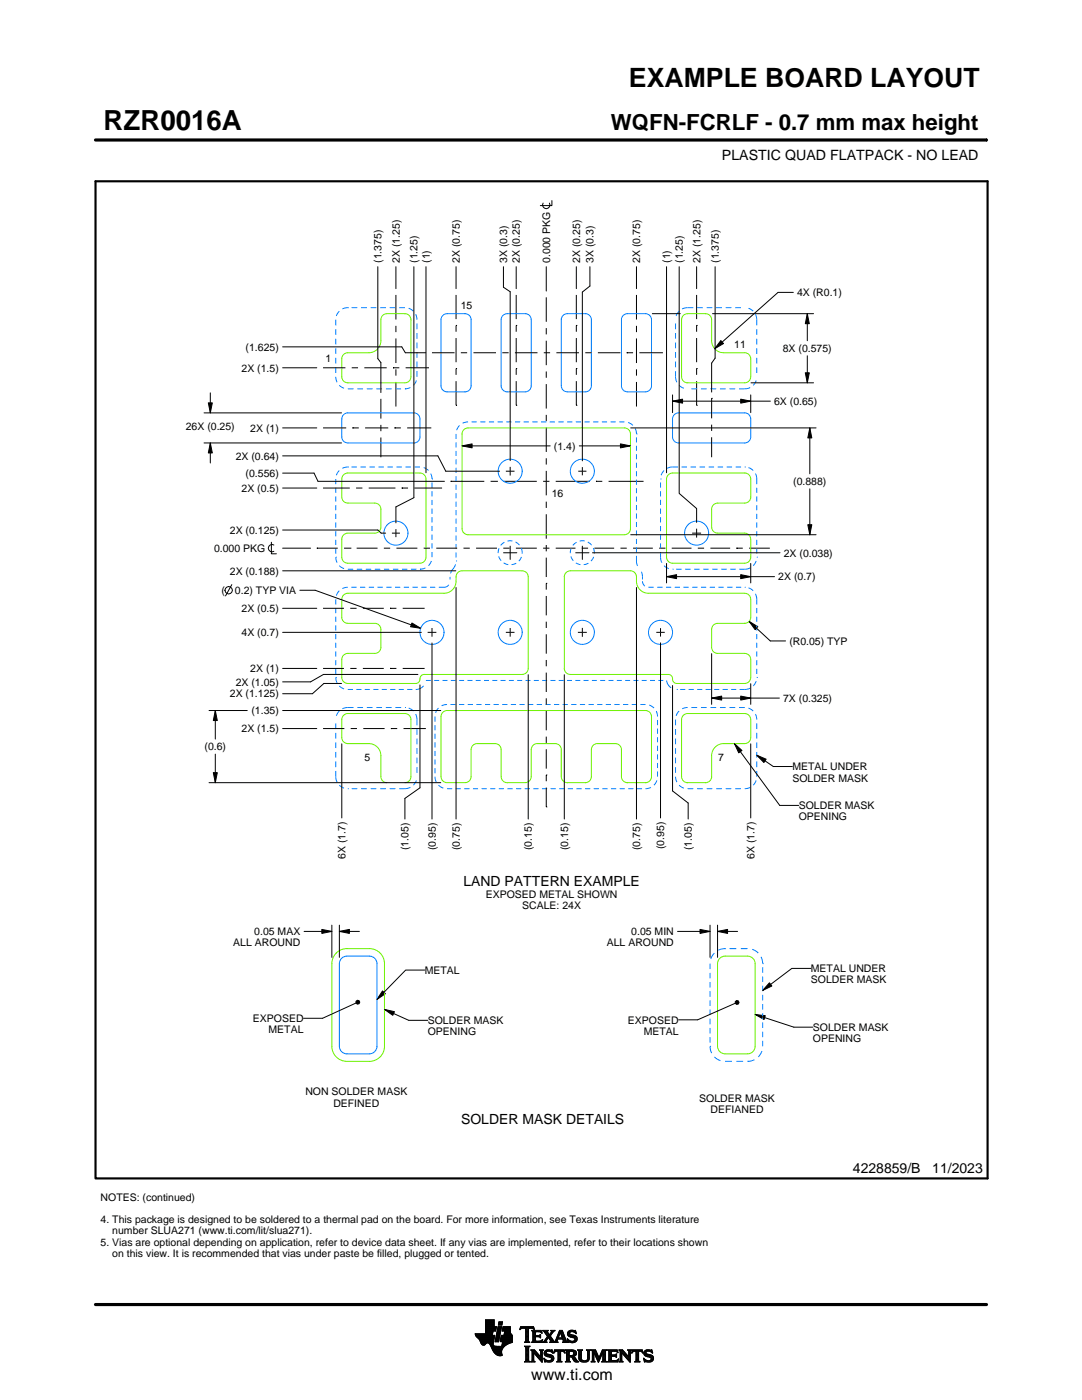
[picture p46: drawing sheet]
<svg xmlns="http://www.w3.org/2000/svg" width="216mm" height="279mm" viewBox="0 0 216 279" stroke-linecap="round" stroke-linejoin="round" font-family="sans-serif">
<defs><g id="words">
<text font-size="5.5" x="20.6" y="26">RZR0016A</text>
<text font-size="5.3" x="125.5" y="17.4">EXAMPLE BOARD LAYOUT</text>
<text font-size="4.4" x="121.9" y="26">WQFN-FCRLF - 0.7 mm max height</text>
<text font-size="3.2" x="106" y="275.3">www.ti.com</text>
<g font-size="2.8">
<text x="144.1" y="32">PLASTIC QUAD FLATPACK - NO LEAD</text>
<text x="92.5" y="176.8">LAND PATTERN EXAMPLE</text>
<text x="92" y="224.3">SOLDER MASK DETAILS</text>
<text x="170.2" y="234.2">4228859/B</text>
<text x="186" y="234.2">11/2023</text>
</g>
<g font-size="2.1">
<text x="76.1" y="52.5" transform="rotate(-90 76.1 52.5)">(1.375)</text>
<text x="79.8" y="52.5" transform="rotate(-90 79.8 52.5)">2X (1.25)</text>
<text x="83.3" y="52.5" transform="rotate(-90 83.3 52.5)">(1.25)</text>
<text x="85.7" y="52.5" transform="rotate(-90 85.7 52.5)">( )</text>
<text x="85.7" y="51.8" transform="rotate(-90 85.7 51.8)">1</text>
<text x="91.7" y="52.5" transform="rotate(-90 91.7 52.5)">2X (0.75)</text>
<text x="101.2" y="52.5" transform="rotate(-90 101.2 52.5)">3X (0.3)</text>
<text x="103.7" y="52.5" transform="rotate(-90 103.7 52.5)">2X (0.25)</text>
<text x="109.8" y="52.5" transform="rotate(-90 109.8 52.5)">0.000 PKG</text>
<text x="115.7" y="52.5" transform="rotate(-90 115.7 52.5)">2X (0.25)</text>
<text x="118.5" y="52.5" transform="rotate(-90 118.5 52.5)">3X (0.3)</text>
<text x="127.7" y="52.5" transform="rotate(-90 127.7 52.5)">2X (0.75)</text>
<text x="133.7" y="52.5" transform="rotate(-90 133.7 52.5)">( )</text>
<text x="133.7" y="51.8" transform="rotate(-90 133.7 51.8)">1</text>
<text x="136.3" y="52.5" transform="rotate(-90 136.3 52.5)">(1.25)</text>
<text x="139.7" y="52.5" transform="rotate(-90 139.7 52.5)">2X (1.25)</text>
<text x="143.4" y="52.5" transform="rotate(-90 143.4 52.5)">(1.375)</text>
<text x="159.1" y="59.1">4X (R0.1)</text>
<text x="91.9" y="61.8">15</text>
<text x="49" y="70">(1.625)</text>
<text x="146.5" y="69.5">11</text>
<text x="156.2" y="70.3">8X (0.575)</text>
<text x="48.2" y="74.1">2X (1.5)</text>
<text x="64.9" y="72.2">1</text>
<text x="154.5" y="80.8">6X (0.65)</text>
<text x="37.1" y="85.8">26X (0.25)</text>
<text x="49.9" y="86.1">2X ( )</text>
<text x="53.8" y="86.1">1</text>
<text x="110.5" y="89.7">(1.4)</text>
<text x="47" y="91.7">2X (0.64)</text>
<text x="49" y="95.2">(0.556)</text>
<text x="48.2" y="98.2">2X (0.5)</text>
<text x="110.1" y="99.1">16</text>
<text x="158.3" y="96.8">(0.888)</text>
<text x="45.9" y="106.5">2X (0.125)</text>
<text x="42.7" y="110.1">0.000 PKG</text>
<text x="156.4" y="111.1">2X (0.038)</text>
<text x="44.2" y="118.5">(</text>
<text x="45.9" y="114.7">2X (0.188)</text>
<text x="46.9" y="118.5">0.2) TYP VIA</text>
<text x="155.3" y="115.8">2X (0.7)</text>
<text x="48.2" y="122.2">2X (0.5)</text>
<text x="48.2" y="127">4X (0.7)</text>
<text x="157.5" y="128.7">(R0.05) TYP</text>
<text x="47" y="136.8">2X (1.05)</text>
<text x="49.9" y="134.2">2X ( )</text>
<text x="53.8" y="134.2">1</text>
<text x="45.9" y="139.2">2X (1.125)</text>
<text x="50.2" y="142.5">(1.35)</text>
<text x="156.3" y="140.1">7X (0.325)</text>
<text x="40.8" y="149.8">(0.6)</text>
<text x="48.2" y="146.2">2X (1.5)</text>
<text x="72.7" y="151.8">5</text>
<text x="143.3" y="151.9">7</text>
<text x="158.1" y="153.7">METAL UNDER</text>
<text x="158.1" y="156">SOLDER MASK</text>
<text x="159.4" y="161.5">SOLDER MASK</text>
<text x="159.4" y="163.7">OPENING</text>
<text x="68.9" y="171.4" transform="rotate(-90 68.9 171.4)">6X (1.7)</text>
<text x="81.5" y="169.7" transform="rotate(-90 81.5 169.7)">(1.05)</text>
<text x="86.9" y="169.7" transform="rotate(-90 86.9 169.7)">(0.95)</text>
<text x="91.7" y="169.7" transform="rotate(-90 91.7 169.7)">(0.75)</text>
<text x="106.2" y="169.7" transform="rotate(-90 106.2 169.7)">(0.15)</text>
<text x="113.4" y="169.7" transform="rotate(-90 113.4 169.7)">(0.15)</text>
<text x="127.8" y="169.7" transform="rotate(-90 127.8 169.7)">(0.75)</text>
<text x="132.5" y="169.5" transform="rotate(-90 132.5 169.5)">(0.95)</text>
<text x="138.1" y="169.7" transform="rotate(-90 138.1 169.7)">(1.05)</text>
<text x="150.6" y="171.4" transform="rotate(-90 150.6 171.4)">6X (1.7)</text>
<text x="96.9" y="179.2">EXPOSED METAL SHOWN</text>
<text x="104.2" y="181.5">SCALE: 24X</text>
<text x="46.6" y="188.9">ALL AROUND</text>
<text x="50.7" y="186.6">0.05 MAX</text>
<text x="121.1" y="188.9">ALL AROUND</text>
<text x="126" y="186.6">0.05 MIN</text>
<text x="84.7" y="194.3">METAL</text>
<text x="161.8" y="194">METAL UNDER</text>
<text x="161.8" y="196.3">SOLDER MASK</text>
<text x="50.5" y="204">EXPOSED</text>
<text x="53.6" y="206.2">METAL</text>
<text x="85.4" y="204.4">SOLDER MASK</text>
<text x="85.4" y="206.6">OPENING</text>
<text x="125.3" y="204.3">EXPOSED</text>
<text x="128.4" y="206.5">METAL</text>
<text x="162.2" y="205.7">SOLDER MASK</text>
<text x="162.2" y="208">OPENING</text>
<text x="60.9" y="218.6">NON SOLDER MASK</text>
<text x="66.5" y="220.9">DEFINED</text>
<text x="139.5" y="219.9">SOLDER MASK</text>
<text x="141.8" y="222.1">DEFIANED</text>
<text x="20.1" y="239.6">NOTES: (continued)</text>
<text x="20.1" y="244.1">4. This package is designed to be soldered to a thermal pad on the board. For more information, see Texas Instruments literature</text>
<text x="20.1" y="248.6">5. Vias are optional depending on application, refer to device data sheet. If any vias are implemented, refer to their locations shown</text>
<text x="22.4" y="246.4">number SLUA271 (www.ti.com/lit/slua271).</text>
<text x="22.4" y="250.9">on this view. It is recommended that vias under paste be filled, plugged or tented.</text>
</g>
</g></defs>
<g fill="none" stroke="#000" stroke-width=".2">
<path d="M19.1 27.9h177.7M196.8 27.7v.5M75.4 53.2v18.4l.6 .8v5.9M79 53.2v4.4M79 58.9v4.9M82.6 53.2v46.1l-3.6 1.9v3.2M85 53.2v41.1M91 53.2v4.4M91 58.9v4.8M100.5 53.2v4.1l1.3 .9v33.7M103 53.2v4.4M103 58.9v4.8"/>
<path d="M108.4 40.5a.74 .74 0 0 0 .6 1.2 .74 .74 0 0 0 .6-1.2M109 53.2v4.9M109 59.3v4.9M110.1 40v1h-2.3M115 53.2v4.4M115 58.9v4.8M117.7 53.2v3.9l-1.5 1.2v33.7M127 53.2v4.4M127 58.9v4.9M133 53.2v41.1M135.5 53.2v45.3l3.5 3v2.8M139 53.2v4.4"/>
<path d="M139 58.9v4.8M142.7 53.2v18.3l-.7 1v5.7M158.3 58.4h-3l-12.7 11.2M42 78.4v4M56.4 69.2h23.8l.7 1.2h4M56.4 73.4h6.8M64.5 73.4h4.4M70.2 73.4h1.2M72.7 73.4h4.5M76 79.6v3.9M78.4 73.4h.1M78.4 73.4h1.3"/>
<path d="M79 65v1.3M79 67.5v5M79 73.7v1.3M79 76.2v4.9M80.9 73.4h4.5M85.4 73.4h.1M86.2 70.4h4.5M91 64.9h.1M91 73.5h.1M91 64.9v1.3M91 67.5v4.8M91 73.5v1.3"/>
<path d="M91 76.1v4.8M92 70.4h1.2M94.5 70.4h4.5M100.2 70.4h1.3M102.7 70.4h4.5M103 64.9h.1M103 73.5h.1M103 64.9v1.3M103 67.5v4.8M103 73.5v1.3M103 76.1v4.8M108.5 70.4h1.3"/>
<path d="M109 65.5v1.2M109 68v4.9M109 74.1v1.3M109 76.7v4.8M111 70.4h4.5M115 64.9h.1M115 73.5h.1M115 64.9v1.3M115 67.5v4.8M115 73.5v1.3M115 76.1v4.8M116.8 70.4h1.2"/>
<path d="M119.3 70.4h4.5M125.1 70.4h.1M125.1 70.4h1.2M127 65v1.3M127 67.5v5M127 73.7v1.3M127 76.2v4.9M127.6 70.4h4.5M130.2 62.6h5.5M132.1 70.4h.1M134.2 78.8v3.5M139 64.9h.1"/>
<path d="M139 73.5h.1M139 64.9v1.3M139 67.5v4.8M139 73.5v1.3M139 76.1v4.8M142 79.5h.1M142 79.5v4M142.2 62.6h20.1M143.8 68l.6 .6-1.8 1zM147.8 79.7l2 .4-2 .4zM149.8 78.8v3.5M149.9 76.4h12.4"/>
<path d="M160.7 74.4h.8l-.4 2zM161.1 62.6l.4 2h-.8zM161.1 62.6v5.4M161.1 71v5.4M40.7 88.4h27.5M40.7 82.4h27.5M41.6 80.4h.8l-.4 2zM42 88.4l.4 2h-.8zM42 88.4v4M56.4 94.4h6.3l.8 1.7h25.2M56.4 91h31l1.5 3h10.8M56.4 97.4h6.8"/>
<path d="M56.4 85.4h6.8M64.5 97.4h5.3M64.5 85.4h4.6M70.3 85.4h.1M70.3 85.4h1.3M71.1 97.4h1.2M72.9 85.4h4.6M73.6 97.4h5.3M76 84.8v1.3M76 87.3v4M78.7 85.4h.1M78.7 85.4h1.3"/>
<path d="M80.2 97.4h.1M80.2 97.4h1.2M81.2 85.4h4.7M82.7 97.4h5.3M85.9 85.4h.1M88 97.4h.1M89.9 96.1h.1M89.9 96.1h6.7M91 80.9h.1M92.2 89l2-.4v.8zM92.2 89h17.6M97.9 96.1h1.3"/>
<path d="M99.2 96.1h.1M100.4 96.1h6.7M100.9 94h1.8M101.8 93.2v1.7M103 80.9h.1M108.4 96.1h1.2M109 82.8v1.3M109 85.3v4.9M109 91.5v1.2M109 94v4.9M110.9 96.1h6.8M115 80.9h.1"/>
<path d="M115.4 94h1.6M115.6 89h10.2M116.2 93.2v1.7M118.9 96.1h.1M118.9 96.1h1.3M121.4 96.1h6.8M123.8 88.6l2 .4-2 .4zM125.8 85.4h37M128.2 96.1h.1M134.2 80.1l2-.4v.8zM134.2 80.1h19.5M139 80.9h.1"/>
<path d="M142 84.7v1.3M142 87.3v4M161.6 85.4l.4 2h-.8zM161.6 85.4v9.2M161.6 97.6v9.1M46.3 116.7l-1.3 2.2M54.2 108.2v2.3h1M54.7 108.8a.74 .74 0 0 0-1.2 .6 .74 .74 0 0 0 1.2 .6M56.4 105.8h19l.7 .6h.9M56.4 113.9h34.5M56.4 109.4h5.6M59.8 117.8h3.1l21 7.6"/>
<path d="M63.2 109.4h.1M63.2 109.4h4.2M68.6 109.4h1.3M69.9 109.4h.1M71.2 109.4h4.1M76.6 109.4h1.3M78.2 106.4h1.6M79 105.6v1.6M79.1 109.4h4.2M84.5 109.4h1.3M87.1 109.4h4.1M91 117.3v46.2"/>
<path d="M92.5 109.4h1.2M95 109.4h4.2M100.4 109.4h1.3M100.5 110.3h2.6M101.8 109v2.6M102.9 109.4h4.2M108.4 109.4h1.2M109 116.4h.1M109 100.1v1.3M109 102.6v4.9M109 108.8v1.2M109 111.3v3.9"/>
<path d="M109 116.4v1.3M109 118.9v3.9M110.9 109.4h3.9M114.9 110.3h2.6M116.1 109.4h1.2M116.2 109v2.6M118.2 110.3h37.4M118.6 109.4h3.9M123.8 109.4h1.3M125.8 106.7h37M126.3 109.4h4M127 117.3v46.2"/>
<path d="M131.5 109.4h1.3M133 115.1l2-.4v.8zM133 115.1h21.5M133 112.4v3.9M134 109.4h4M138.1 106.4h1.8M139 105.5v1.8M139.2 109.4h1.3M141.8 109.4h3.9M147 109.4h.1M147 109.4h1.2M147.8 114.7l2 .4-2 .4z"/>
<path d="M149.5 109.4h3.9M149.8 112.4v3.9M153.4 109.4h.1M161.2 104.7h.8l-.4 2zM56.4 126.2h27.7M56.4 133.4h6.8M56.4 121.4h6.8M64.5 133.4h4.1M64.5 121.4h4.1M68.2 136.4h-3.6l-2.3 2.1h-5.9M69.9 133.4h1.2M69.9 121.4h1.2"/>
<path d="M72.4 133.4h4.2M72.4 121.4h4.2M77.8 133.4h.1M77.8 121.4h.1M77.8 133.4h1.3M77.8 121.4h1.3M80.4 133.4h4.1M80.4 121.4h4.1M82.2 124.3l1.7 1.1-2-.3zM83.4 134.6h-18.9l-2.5 1.5h-5.6M83.8 136.7v20.5l-3 2.1v4.2M84.5 133.4h.1"/>
<path d="M84.5 121.4h.1M85.3 126.2h1.8M86.2 125.3v1.8M86.2 128.3v35.2M100.9 126.2h1.8M101.8 125.3v1.8M105.4 134.6v28.9M109 124.1v1.2M109 126.6v3.9M109 131.7v1.3M109 134.2v3.9M109 139.4v1.2"/>
<path d="M112.6 134.6v28.9M115.3 126.2h1.8M116.2 125.3v1.8M131 126.2h1.6M131.8 125.4v1.6M131.8 128.3v34.9M134.2 136.8v21l3.1 2.5v3.2M142 139.3l2-.4v.8zM142 130.4v10.2M142 139.3h13.5M147.8 138.9l2 .4-2 .4zM149.5 124l1.7 1.1-.5 .6z"/>
<path d="M149.5 124l4.2 3.9h3.1M149.8 136.5v4.1M41.7 156.2h46.3M41.7 141.8h7.6M42.6 154.2h.8l-.4 2zM43 141.8l.4 2h-.8zM43 141.8v5.7M43 150.5v5.7M56.4 145.4h6.8M56.4 141.8h31.6M64.5 145.4h4.2M68.2 148.5v14.7"/>
<path d="M70 145.4h1.2M72.5 145.4h4.2M78 145.4h.1M78 145.4h1.3M80.5 145.4h4.3M84.8 145.4h.1M109 154.7h.1M109 141.9v3.8M109 147v1.3M109 149.5v3.9M109 154.7v1.2M109 157.2v3.8"/>
<path d="M146.5 148.4l1.6 1.4-.7 .4zM146.5 148.4l9.1 12.3h3.8M149.8 148.5v14.7M151 150.7l1.9 .8-.5 .7zM151 150.7l3.3 2.3h3.8M109 161h.1M60.7 185.9h5.5M64.2 185.5l2 .4-2 .4zM66.2 184.6v6.5M67.7 185.9l2-.4v.8zM67.7 184.6v6.5M67.7 185.9h4"/>
<path d="M71 199.8l.3-.2 .3 .1 .2 .3-.2 .3-.3 .1-.3-.2zM76.3 197.8l.6 .5-1.7 1.2zM84.7 193.6h-3.8l-5.7 5.9M135.2 185.9h6.5M139.7 185.5l2 .4-2 .4zM141.7 184.6v6.5M143.2 185.9l2-.4v.8zM143.2 185.9h4M143.2 184.6v6.5M146.7 199.9l.3-.2 .3 .1 .2 .3-.2 .3-.3 .1-.3-.3zM153.5 196.1l.5 .7-1.8 .9zM161.8 193.3h-3.8l-5.8 4.4"/>
<path d="M71 200.2l-6.6 3h-3.8M76.7 201.4l2 .5-.3 .7zM76.7 201.4l4.9 2.2h3.8M146.7 200.2l-7.5 3.3h-3.8M150.7 202.5l2 .2-.2 .8zM150.7 202.5l7.7 2.5h3.8M94.8 266.2h3.5M94.8 266.3h3.5M94.9 266.4h3.3M94.9 266.5h3.8l-.2 1.2M94.9 266.5h3.8M95 266.6h3.7"/>
<path d="M95 266.7h3.7M95.1 266.8h3.6M95.2 266.9h3.4M95.3 267h3.3M95.4 267.1h3.2M95.5 267.2h3.1M95.6 267.3h3M95.7 267.4h2.8M95.7 267.5h2.8M95.8 267.6h2.7M95.8 267.7h2.7M95.9 267.8h2.6"/>
<path d="M95.9 267.9h2.5M95.9 268h2.5M96 268h1.1M96 268.1h1M96.1 268.2h.8M96.1 268.3h.7M96.2 268.4h.6M96.3 268.4h.4M96.9 266.1h1.4M96.9 266h1.4M96.9 265.9h1.4M96.9 265.8h1.5"/>
<path d="M96.9 265.7h1.5M96.9 264.7l2.2 .1-.2 .9h-.5l-.2 .8M96.9 265.6h2M96.9 265.5h2M96.9 265.4h2M96.9 265.3h2.1M96.9 265.2h2.1M96.9 265.1h2.1M96.9 265h2.1M96.9 264.9h2.1M96.9 264.8h2.2M96.9 264.6h1.7"/>
<path d="M96.9 264.5h1.7M96.9 264.4h1.7M96.9 264.3h1.7M96.9 264.2h1.7M96.9 264.1h1.7M96.9 264h1.7M96.9 263.9h1.7M96.9 263.8h1.7M96.9 263.7h1.7M96.9 263.6h1.7M96.9 263.5h1.7M96.9 263.4h1.7"/>
<path d="M97.5 268h.9M97.6 268.1h.8M97.7 268.2h.7M97.7 268.3h.7M97.8 268.4h.6M97.9 268.5h.6M97.9 268.6h.7M98 268.7h1.1M98 268.8h2.6M98 268.8h2.5M98.1 268.9h2.3M98.1 269h2.3"/>
<path d="M98.1 269.1h2.2M98.2 269.2h2.1M98.2 269.2h2M98.2 269.3h2M98.3 269.4h1.9M98.3 269.5h1.8M98.4 269.6h1.7M98.4 268v.4l.3 .2 2 .1M98.5 269.7h1.6M98.5 267.7l-.1 .3M98.5 269.8h1.6M98.6 269.9h1.5"/>
<path d="M98.6 264.8v-1.4h-1.7v2.8h-2.1l.1 .3 .7 .8 .7 1.1 .3 .1 .6-.5 .4 .1 1 1.8 .8 .6h.8l-.1-1 .8-1M98.6 270h1.5M98.7 270h1.4M98.8 270.1h1.3M98.8 267.7h.7M98.8 267.6h.7M98.8 267.5h.7M98.9 270.2h1.2M98.9 267.4h.7M98.9 267.3h.7M98.9 267.2h.7M98.9 267.1h.7"/>
<path d="M98.9 267h.7M98.9 270.3h1.3M99 266.9h.6M99 266.9h.7M99 266.8h.7M99 266.7h.7M99 266.6h.7M99 266.5h.7M99.1 270.4h1.1M99.1 266.4h.7M99.1 266.3h.7M99.1 266.2h.7"/>
<path d="M99.1 266.1h.7M99.1 266h.7M99.2 265.9h.7M99.2 265.8h.7M99.2 270.4h1M99.2 265.7h.7M99.2 265.6h.7M99.2 265.5h.7M99.3 265.4h.6M99.3 265.4h.7M99.3 265.3h.7M99.3 265.2h.7"/>
<path d="M99.3 265.1h.7M99.3 265h.7M99.4 270.5h.8M99.4 264.9h.7M99.4 264.8h.7M99.4 264.8h.7l-.6 3h-.7zM99.4 264.5l.2-.7h.7l-.2 .7h-.7M99.5 264.4h.6M99.5 264.3h.7M99.5 264.2h.7M99.5 264.1h.7M99.5 264h.7"/>
<path d="M99.5 263.9h.7M99.6 263.8h.7M99.8 270.6h.1M99.8 267.7h2.4M99.8 267.6h2.4M99.8 267.5h2.4M99.9 267.4h2.3M99.9 267.3h2.3M99.9 267.2h2.3M99.9 267.1h2.3M99.9 267h2.3M99.9 266.9h2.3"/>
<path d="M100 266.9h2.2M100 266.8h2.2M100 266.7h2.2M100 266.6h2.2M100 266.5h2.2M100.1 268.6h.7M100.2 268.5h.7M100.2 268.4h.8M100.2 268.4h.9M100.2 268.3h1M100.2 268.2h1.2M100.2 265.6h1.6"/>
<path d="M100.2 268.1h1.4M100.2 265.5h1.6M100.2 268h1.6M100.3 265.4h1.5M100.3 268h1.7M100.3 267.9h1.9M100.3 265.3h1.5M100.3 267.8h1.9M100.3 265.2h1.5M100.3 265.1h1.5M100.3 265h1.5M100.4 264.9h1.4"/>
<path d="M100.4 264.8h1.4M100.6 266.5l.1-.8h-.5l.2-.9h1.4l.1 1.1 .3 .6v1.4l-1.3 .6M100.6 266.4h1.5M100.6 266.3h1.4M100.6 266.2h1.4M100.6 266.1h1.3M100.7 266h1.2M100.7 265.9h1.2M100.7 265.8h1.1M100.7 265.7h1.1M102.2 266.5h-2.2l-.2 1.1 .5 .2-.2 .9M103.7 265.3h.1"/>
<path d="M103.8 265.2h.2M103.8 265h2.8M103.8 264.9h2.7M103.9 264.8h2.6M104.7 267.8h1M104.7 271.8h1.1M104.7 268.7h1M104.8 267.7h.7M104.8 271.7h.8M104.9 265.2h.6M104.9 268.9h.6M104.9 267.6h.6"/>
<path d="M104.9 267.5l-.2 .3M104.9 267.5h.6M104.9 267.4h.6M104.9 267.3h.6M104.9 267.2h.6M104.9 267.1h.6M104.9 267h.6M104.9 266.8h.6M104.9 266.7h.6M104.9 266.6h.6M104.9 266.5h.6M104.9 266.4h.6"/>
<path d="M104.9 266.3h.6M104.9 266.2h.6M104.9 266.1h.6M104.9 265.9h.6M104.9 265.8h.6M104.9 265.7h.6M104.9 265.6h.6M104.9 265.5h.6M104.9 265.4h.6M104.9 265.3h.6M104.9 271.5h.6M104.9 269h.6"/>
<path d="M104.9 271.4h.6M104.9 271.4v-2.4l-.2-.4h1.1l-.3 .4v2.4M104.9 271.4l-.2 .4h1.1l-.3-.4M104.9 271.3h.6M104.9 271.2h.6M104.9 271.1h.6M104.9 271h.6M104.9 270.9h.6M104.9 270.8h.6M104.9 270.6h.6M104.9 270.5h.6M104.9 270.4h.6"/>
<path d="M104.9 270.3h.6M104.9 270.2h.6M104.9 270.1h.6M104.9 270h.6M104.9 269.9h.6M104.9 269.8h.6M104.9 269.6h.6M104.9 269.5h.6M104.9 269.4h.6M104.9 269.3h.6M104.9 269.2h.6M104.9 269.1h.6"/>
<path d="M105.5 267.5l.2 .3M105.5 267.5v-2.3l.7-.1 .4 .3-.1-.6h-2.6l-.1 .6 .4-.3 .7 .1v2.3M105.7 267.8h-1M105.9 271.8h.8M105.9 269.4h.8M106.1 269.5h.7M106.1 267.8h2M106.1 271.7h.5M106.2 269.6h.7M106.2 271.5h.3M106.2 265.6h1.8M106.2 269.8h.8"/>
<path d="M106.2 271.4h.3M106.2 271.4l-.3 .4h.8l-.2-.4M106.2 271.3h.3M106.2 271.2h.3M106.2 271.1h.3M106.2 271h.3M106.2 270.9h.3M106.2 270.8h.3M106.2 270.6h.3M106.2 270.5h.3M106.2 270.4h.3M106.2 270.3h.3"/>
<path d="M106.2 270.2h.3M106.2 270.1h.3M106.2 270h1M106.2 269.9h.9M106.2 269.8v1.6M106.2 269.8l-.3-.4h.8l1.2 1.4M106.3 267.7h1.8M106.3 265.7h1.8M106.3 267.6h.6M106.3 265.8h.6M106.3 267.5l-.2 .3M106.3 267.5h.5"/>
<path d="M106.3 267.4h.5M106.3 267.3h.5M106.3 267.2h.5M106.3 267.1h.5M106.3 267h.5M106.3 266.8h.5M106.3 266.7h1.6M106.3 266.6h1.6M106.3 266.5h.5M106.3 266.4h.5M106.3 266.3h.5M106.3 266.2h.5"/>
<path d="M106.3 266.1h.5M106.3 265.9h.5M106.4 265.2h.2M106.5 270h.1M106.5 270v1.4M106.5 265.3h.1M106.6 270.1h.7M106.7 270.2h.7M106.8 270.3h.7M106.8 265.9l.2-.1h.6l.6 .2-.2-.5h-1.9l.2 .3v1.7M106.8 265.9v.6h.8l.3-.2v.7M106.9 270.4h.7"/>
<path d="M107 270.5h.7M107.1 270.6h.7M107.2 270.8h1M107.3 270.9h.9M107.4 271h.8M107.5 271.1h.7M107.6 271.2h.6M107.6 266.5h.3M107.7 271.3h.5M107.7 269.4h.7M107.7 266.8h.2M107.7 267.6h.5"/>
<path d="M107.8 266.4h.1M107.8 271.4h.4M107.8 267h.1M107.8 265.8h.3M107.8 269.5h.5M107.9 271.5h.3M107.9 269.6h.3M107.9 267l-.3-.2h-.8l.1 .8h.9l.5-.2M107.9 269.8h.3M107.9 270.6h.3M107.9 270.5h.3M107.9 270.4h.3"/>
<path d="M107.9 270.3h.3M107.9 270.2h.3M107.9 270.1h.3M107.9 270h.3M107.9 269.9h.3M107.9 269.8v1M107.9 269.8l-.2-.4h.7l-.2 .4M108 271.7h.2M108 265.9h.1M108 267.5h.2M108.1 271.8h.1M108.1 266.1h.1"/>
<path d="M108.2 267.4h.1M108.2 269.8v2.1l-1.7-1.9M108.2 267.8h.9M108.3 267.4l-.2 .5-2-.1M108.3 265.6h1M108.5 267.7h.5M108.5 271.1l.8 .4h.5l.2-.1-.1-.4-1-.4-.3-.3 .1-.7 .7-.2 .6 .1 .2-.1 .1 .6-.9-.3-.3 .1-.1 .3 1.3 .4 .2 .6M108.5 271.1h.1M108.5 265.7h.7M108.5 271.2h.2M108.6 271.3h.2M108.6 270.1h.4"/>
<path d="M108.6 270h.4M108.6 270.2h.6M108.6 267.6h.4M108.6 271.4h.4M108.6 269.9h.4M108.6 270.3h1M108.6 265.8h.7M108.6 271.5h.8M108.6 269.8h.5M108.7 271.7h1.5M108.7 270.4h1.3M108.7 267.5h.3"/>
<path d="M108.7 271.8h.1M108.7 265.9h.6M108.7 269.6h1.5M108.8 267.4h.3M108.8 270.5h1.5M108.8 266.1h.6M108.8 269.5h1.4M108.8 267.3h.4M108.9 266.2h.6M108.9 267.2h.4M108.9 266.3h.6M108.9 270.6h1.5"/>
<path d="M109 267.1h.3M109 266.4h1M109.1 271.8h.9M109.1 269.4h.7M109.1 267h.9M109.1 266.5h.8M109.1 267.8h-.9M109.2 266.8h.8M109.2 266.6h.6M109.2 266.7h.7M109.2 266.7l-.6 .9-.4 .2M109.3 270.8h1.1"/>
<path d="M109.5 267.1h.6M109.6 267.2h.6M109.7 271.5h.7M109.7 267.3h.6M109.7 267.8l.2-.2-.5-.7-.4 .8 .1 .1M109.7 267.8h1.6M109.7 266.3h.4M109.7 267.4h.6M109.8 270.9h.7M109.8 266.2h.3M109.8 266.6l.9 1.2 1-2.3h.5l.8 2.1 .3 .2M109.8 267.5h.6"/>
<path d="M109.9 266.1h.3M109.9 269.8h.4M109.9 267.6h.6M109.9 267.7h.7M109.9 271.4h.5M109.9 265.9h.4M110 271h.5M110 265.6h.7M110 265.9l-.4 .5-.4-.6 .2-.3h-1.1l.9 1.2M110 265.9l.1-.2-.2-.2h.8l-.9 1.1M110 271.3h.5M110 265.8h.4"/>
<path d="M110 271.1h.5M110 271.2h.5M110.1 269.4h.1M110.1 265.7h.4M110.1 269.9h.2M110.2 270h.1M110.5 270h.1M110.5 269.9h.2M110.5 271.1l-.2 .5-.8 .3-.6-.2-.2 .1-.2-.7M110.5 269.8h.3M110.6 269.6h2.1M110.6 269.5h2"/>
<path d="M110.6 269.4h2M110.7 267.7h.5M110.8 267.6h.4M110.9 267.5h.3M110.9 267.4h.3M111 267.3h.3M111 267.2h1.8M111 267.1h1.8M111.1 267h.3M111.1 271.8h1M111.1 266.8h.4M111.2 266.7h.3"/>
<path d="M111.2 267.5l.1-.2h1l.1 .2M111.2 267.5v.3h.1M111.2 266.6h.3M111.3 266.5h.3M111.3 271.7h.6M111.3 266.4h.3M111.3 271.5h.6M111.3 267.8h-1.6M111.3 269.8h.6M111.4 266.3h.3M111.4 271.4h.5M111.4 271.4l-.1-1.7h-.4l-.4 .4 .2-.7h1.9l.1 .7-.3-.4h-.5v1.7"/>
<path d="M111.4 270.5h.5M111.4 270.4h.5M111.4 270.3h.5M111.4 270.2h.5M111.4 270.1h.5M111.4 270h.5M111.4 269.9h.5M111.4 271.4l-.3 .4h1l-.2-.4M111.4 271.3h.5M111.4 271.2h.5M111.4 271.1h.5M111.4 271h.5"/>
<path d="M111.4 270.9h.5M111.4 270.8h.5M111.4 270.6h.5M111.4 266.2h.3M111.4 266.1h.4M111.5 265.9h.9M111.5 265.8h.8M111.6 265.7h.7M111.6 265.6h.6M111.8 265.9l.4 1.1h-.8zM111.9 266.1h.5M111.9 266.2h.5"/>
<path d="M111.9 266.3h.6M112 266.4h.5M112 266.5h.6M112.1 266.6h.5M112.1 266.7h.6M112.1 266.8h.6M112.2 267h.5M112.2 267.8h1.1M112.3 267.3h.6M112.3 267.4h.6M112.4 267.5h.6M112.4 267.5v.3h-.2"/>
<path d="M112.4 269.8h.3M112.4 267.6h.6M112.4 267.7h.7M112.6 269.9h.1M112.6 270h.2M112.8 271.8h1M112.8 269.4h1.6M113 269.5h1.7M113 271.7h.7M113 269.6h1.9M113 271.5h.6M113 269.8h.6"/>
<path d="M113 271.4h.6M113 271.4l-.2 .4h1l-.2-.4M113 271.3h.6M113 271.2h.6M113 271.1h.6M113 271h.6M113 270.9h.6M113 270.8h1.5M113 270.6h1.6M113 270.5h1.8M113 270.4h.6M113 270.3h.6"/>
<path d="M113 270.2h.6M113 270.1h.6M113 270h.6M113 269.9h.6M113 269.8v1.6M113 269.8l-.2-.4h1.4l.6 .2 .2 .3v.4l-.2 .3-.4 .1M113.2 267.3h.2M113.2 267.4h.3M113.2 266.2h.5M113.2 266.3h.6M113.2 266.1h.5M113.3 267.5h.3"/>
<path d="M113.3 267.8h-1.1M113.3 266.4h.9M113.3 265.9h.4M113.3 267.6h.6M113.3 266.5h1.3M113.3 267.7h1.6M113.3 265.8h.5M113.3 267.8h.2M113.4 266.6h1.5M113.4 265.7h1.5M113.4 265.7l.5-.2 .7 .1 .2-.1 .1 .7-.7-.4h-.4l-.1 .3 .1 .2 .9 .2 .4 .3 .1 .5-.3 .5-.6 .2-.7-.2-.2 .1-.2-.7 .9 .5 .5-.1 .1-.3-.2-.3-1.1-.4-.2-.4zM113.5 266.7h1.5"/>
<path d="M113.5 265.6h1.4M113.6 271.4v-.6h.4l.7 1h.8M113.6 269.9l.1-.2 .7 .2v.4l-.4 .2M113.6 269.9v.6M113.7 267.8h1.1M113.8 266.8h1.3M113.8 265.5h.6M114 268h.4M114.1 270.9h.6M114.2 271h.6M114.2 271.1h.7M114.3 271.2h.6"/>
<path d="M114.3 267h.8M114.3 269.8h.7M114.3 270.4h.6M114.4 271.3h.6M114.4 270.7l1.1 1.1M114.4 270.7h.1M114.4 271.4h.7M114.4 269.9h.6M114.4 270.3h.6M114.5 267.6h.5M114.5 270.2h.5M114.5 270h.5"/>
<path d="M114.5 265.8h.4M114.5 270.1h.5M114.5 271.5h.7M114.6 271.7h.7M114.6 267.1h.6M114.6 267.5h.5M114.7 267.2h.5M114.7 267.4h.5M114.7 265.9h.3M114.7 267.3h.5M114.7 271.8h.8M114.8 266.1h.2"/>
<path d="M114.9 266.2h.1M115.3 269.4h.9M115.4 269.5h.7M115.5 269.6h.5M115.5 269.8h.5M115.5 269.8v1.4l.4 .5 .6 .2 .7-.1 .3-.3 .1-.5M115.5 271h.5M115.5 270.9h.5M115.5 270.8h.5M115.5 270.6h.5M115.5 270.5h.5M115.5 270.4h.5"/>
<path d="M115.5 270.3h.5M115.5 270.2h.5M115.5 270.1h.5M115.5 270h.5M115.5 269.9h.5M115.5 269.8l-.2-.4h.9l-.2 .4M115.5 271.1h.5M115.5 271.2h.5M115.5 271.3h.6M115.6 271.4h.6M115.7 271.5h.8M115.8 271.7h1.5"/>
<path d="M116 271l.2 .4 .5 .2 .4-.2 .2-.4M116 269.8v1.2M116 271.8h1.1M116.8 271.5h.6M117 269.4h.8M117.1 271.4h.4M117.2 269.5h.5M117.2 271.3h.4M117.2 269.6h.4M117.2 271.2h.4M117.2 271.1h.4M117.3 269.8h.3"/>
<path d="M117.3 271h.3M117.3 270.9h.3M117.3 270.8h.3M117.3 270.6h.3M117.3 270.5h.3M117.3 270.4h.3M117.3 270.3h.3M117.3 270.2h.3M117.3 270.1h.3M117.3 270h.3M117.3 269.9h.3M117.6 269.8l.2-.4h-.8l.2 .3 .1 1.3"/>
<path d="M117.6 269.8v1.2M118 271.8h.7M118 269.4h.8M118.1 269.5h.8M118.1 271.7h.5M118.2 269.6h.7M118.2 271.5h.3M118.2 269.8h.8M118.2 271.4h.3M118.2 269.8l-.2-.4h.8l.7 1.6 .7-1.6h.9l-.3 .4M118.2 271.4l-.2 .4h.7l-.2-.4M118.2 271.3h.3"/>
<path d="M118.2 271.2h.3M118.2 271.1h.3M118.2 271h.3M118.2 270.9h.3M118.2 270.8h.3M118.2 270.6h.3M118.2 270.5h.3M118.2 270.4h.3M118.2 270.3h.3M118.2 270.2h.3M118.2 270.1h.3M118.2 270h.9"/>
<path d="M118.2 269.9h.8M118.2 269.8v1.6M118.6 270.1h.5M118.6 270.2h.6M118.7 270.3h.5M118.7 270.4h.6M118.8 270.5h.5M118.8 270.6h.6M118.9 270.8h.5M118.9 270.9h.6M119 271h.8M119 271.1h.8"/>
<path d="M119.1 271.2h.6M119.1 271.3h.6M119.2 271.4h.4M119.2 271.5h.4M119.3 271.7h.2M119.3 271.8h.2M119.6 270.9h.3M119.6 270.8h.3M119.7 270.6h.3M119.7 270.5h.3M119.8 270.4h.3M119.8 270.3h.3"/>
<path d="M119.9 270.2h.3M119.9 270.1h.3M120 270h.8M120 269.9h.8M120 269.8h.8M120.1 271.8h1M120.1 269.6h.7M120.1 269.5h.8M120.2 269.4h.9M120.2 271.7h.7M120.3 271.5h.5M120.3 271.4h.5"/>
<path d="M120.3 271.4l-.2 .4h1l-.3-.4M120.3 271.4v-1.5l-.9 2-.9-2v1.5M120.3 271.3h.5M120.3 271.2h.5M120.3 271.1h.5M120.3 271h.5M120.3 270.9h.5M120.3 270.8h.5M120.3 270.6h.5M120.3 270.5h.5M120.3 270.4h.5M120.3 270.3h.5"/>
<path d="M120.3 270.2h.5M120.3 270.1h.5M120.8 269.8v1.6M121.2 271.8h2M121.2 269.4h1.9M121.4 269.5h1.8M121.4 271.7h1.9M121.5 269.6h1.7M121.5 271.5h1.8M121.5 269.8h.5M121.5 271.4h.5M121.5 269.8l-.3-.4h1.9l.2 .6"/>
<path d="M121.5 269.9h.5M121.5 269.8v1.6M121.5 271.3h.5M121.5 271.2h.5M121.5 271.1h.5M121.5 271h.5M121.5 270.9h.5M121.5 270.8h.5M121.5 270.6h1.5M121.5 270.5h1.5M121.5 270.4h1.5M121.5 270.3h.5"/>
<path d="M121.5 270.2h.5M121.5 270.1h.5M121.5 270h.5M122.6 270.4l.4-.2v.7l-.2-.2h-.8v.7l.2 .1M122.9 270.8h.1M122.9 270.3h.1M123 269.8h.3M123.1 271.4h.3M123.2 269.9h.1M123.3 270h.1M123.3 270l-.4-.3h-.8l-.1 .7M123.3 271.3h.1"/>
<path d="M123.4 271.2h.1M123.4 271.2l-.2 .6h-2l.3-.4M123.4 271.2l-.3 .3h-.4M123.5 271.8h.8M123.5 269.4h.7M123.6 269.5h.7M123.7 271.7h.5M123.7 269.6h.7M123.7 271.5h.4M123.7 269.8h.8M123.7 271.4h.4M123.7 271.4l-.2 .4h.8l-.2-.4"/>
<path d="M123.7 271.3h.4M123.7 271.2h.4M123.7 271.1h.4M123.7 271h.4M123.7 270.9h.4M123.7 270.8h.4M123.7 270.6h.4M123.7 270.5h.4M123.7 270.4h.4M123.7 270.3h.4M123.7 270.2h.4M123.7 270.1h.4"/>
<path d="M123.7 270h1M123.7 269.9h.9M123.7 269.8v1.6M123.7 269.8l-.2-.4h.7l1.2 1.4 .1-1M124.1 270v1.4M124.1 270h.1M124.2 270.1h.6M124.2 270.2h.7M124.3 270.3h.7M124.4 270.4h.7M124.5 270.5h.7M124.6 270.6h.7"/>
<path d="M124.7 270.8h1.1M124.8 270.9h1M124.9 271h.9M125 271.1h.8M125.1 271.2h.7M125.2 271.3h.6M125.2 269.4h.8M125.3 271.4h.5M125.4 269.5h.5M125.4 271.5h.4M125.4 269.6h.4M125.5 269.8h.3"/>
<path d="M125.5 269.8l-.3-.4h.8l-.2 .4M125.5 270.4h.3M125.5 270.3h.3M125.5 270.2h.3M125.5 270.1h.3M125.5 270h.3M125.5 269.9h.3M125.5 270.6h.3M125.5 270.5h.3M125.5 271.7h.3M125.6 271.8h.2M125.8 269.8v2.1l-1.7-1.9"/>
<path d="M126 270h.1M126.1 269.9h.1M126.1 269.8h.3M126.1 269.6h2.1M126.2 269.5h2M126.2 269.4h2M126.6 271.8h1.1M126.9 271.7h.6M126.9 271.5h.5M126.9 269.8h.5M126.9 271.4h.5M126.9 271.4v-1.7h-.5l-.3 .4 .1-.7h1.9l.2 .7-.4-.4h-.5v1.7"/>
<path d="M126.9 270.5h.5M126.9 270.4h.5M126.9 270.3h.5M126.9 270.2h.5M126.9 270.1h.5M126.9 270h.5M126.9 269.9h.5M126.9 271.4l-.3 .4h1.1l-.3-.4M126.9 271.3h.5M126.9 271.2h.5M126.9 271.1h.5M126.9 271h.5"/>
<path d="M126.9 270.9h.5M126.9 270.8h.5M126.9 270.6h.5M128 269.8h.3M128.1 269.9h.2M128.2 270h.1M128.4 271.1h.1M128.4 271.2h.2M128.5 271.3h.2M128.5 270.1h.4M128.5 270h.4M128.5 270.2h.6"/>
<path d="M128.5 271.4h.4M128.5 269.9h.4M128.5 270.3h1M128.5 271.5h.8M128.5 269.8h.5M128.6 271.7h1.5M128.6 270.4h1.3M128.6 271.8h.1M128.6 269.6h1.5M128.7 270.5h1.5M128.7 269.5h1.4M128.8 270.6h1.5"/>
<path d="M128.9 271.8h1M129 269.4h.7M129.1 270.8l-.6-.4 .1-.7 .5-.3 .8 .1 .2-.1 .1 .7-.8-.4-.4 .1-.1 .2 1.3 .5 .2 .6M129.1 270.8l.7 .2v.4l-.6 .1-.8-.4M129.2 270.8h1.1M129.6 271.5h.7M129.6 270.9h.8M129.8 269.8h.4M129.8 271.4h.5M129.9 271h.5M129.9 271.3h.5M129.9 271.1h.5"/>
<path d="M129.9 271.2h.5M129.9 269.4h.2M130 269.9h.2M130.1 270h.1M130.4 271.1l-.3 .5-.7 .3-.6-.2-.2 .1-.2-.7"/>
<circle cx="45.6" cy="117.8" r=".74"/>
</g>
<g fill="#000">
<path d="M143.8 68l.6 .6-1.8 1zM161.1 62.6l.4 2h-.8zM160.7 74.4h.8l-.4 2zM41.6 80.4h.8l-.4 2zM42 88.4l.4 2h-.8zM92.2 89l2-.4v.8zM123.8 88.6l2 .4-2 .4zM134.2 80.1l2-.4v.8zM147.8 79.7l2 .4-2 .4zM161.6 85.4l.4 2h-.8zM133 115.1l2-.4v.8zM147.8 114.7l2 .4-2 .4z"/>
<path d="M161.2 104.7h.8l-.4 2zM82.2 124.3l1.7 1.1-2-.3zM142 139.3l2-.4v.8zM149.5 124l1.7 1.1-.5 .6zM147.8 138.9l2 .4-2 .4zM43 141.8l.4 2h-.8zM42.6 154.2h.8l-.4 2zM146.5 148.4l1.6 1.4-.7 .4zM151 150.7l1.9 .8-.5 .7zM64.2 185.5l2 .4-2 .4zM67.7 185.9l2-.4v.8zM76.3 197.8l.6 .5-1.7 1.2z"/>
<path d="M139.7 185.5l2 .4-2 .4zM143.2 185.9l2-.4v.8zM153.5 196.1l.5 .7-1.8 .9zM71 199.8l.3-.2 .3 .1 .2 .3-.2 .3-.3 .1-.3-.2zM76.7 201.4l2 .5-.3 .7zM146.7 199.9l.3-.2 .3 .1 .2 .3-.2 .3-.3 .1-.3-.3zM150.7 202.5l2 .2-.2 .8z"/>
</g>
<path d="M19.1 36.2h178v199h-178z" fill="none" stroke="#000" stroke-width=".43"/>
<path d="M19 27.9h177.8M19 260.3h177.8" fill="none" stroke="#000" stroke-width=".63"/>
<g fill="none" stroke="#0080ff" stroke-width=".2">
<path d="M67 75.2l.3 1.1M67 63.8v1.1M67 65.7v1.1M67 67.6v1.1M67 69.5v1.1M67 71.4v1.1M67 73.3v1.1M67.3 76.3h.1M67.7 62.1l-.6 1M67.7 76.9l1 .6M69.4 61.4l-1.1 .3M69.4 77.6h1.1"/>
<path d="M69.4 61.4h.1M70.2 61.4h1.1M71.3 77.6h1.1M72.1 61.4h1.1M73.2 77.6h1.1M74 61.4h1.1M75.1 77.6h1.1M75.9 61.4h1.1M77 77.6h1.1M77.8 61.4h1.1M78.9 77.6h1.1M79.7 61.4h1.1"/>
<path d="M80.8 77.6h.1M81.5 61.5l1 .6M81.9 77.3l-1.1 .3M82.9 62.7l.3 1.1M83.1 75.9l-.6 1M83.2 64.6v1.1M83.2 66.5v1.1M83.2 68.4v1.1M83.2 70.3v1.1M83.2 72.2v1.1M83.2 74.1v1.1M88.2 63.1l.6-.4 .4-.1h3.6a1.2 1.2 0 0 1 1.2 1.2v13.2a1.2 1.2 0 0 1-1.2 1.2h-3.6a1.2 1.2 0 0 1-1.2-1.2v-13.2z"/>
<path d="M100.2 63.1l.6-.4 .4-.1h3.6a1.2 1.2 0 0 1 1.2 1.2v13.2a1.2 1.2 0 0 1-1.2 1.2h-3.6a1.2 1.2 0 0 1-1.2-1.2v-13.2zM112.5 62.8l.7-.2h3.6a1.2 1.2 0 0 1 1.2 1.2v13.2a1.2 1.2 0 0 1-1.2 1.2h-3.6a1.2 1.2 0 0 1-1.2-1.2v-13.2l.1-.4zM124.5 62.8l.7-.2h3.6a1.2 1.2 0 0 1 1.2 1.2v13.2a1.2 1.2 0 0 1-1.2 1.2h-3.6a1.2 1.2 0 0 1-1.2-1.2v-13.2l.1-.4zM134.8 74.1v1.3l.3 .9M134.8 64.6v1.1M134.8 66.5v1.1M134.8 68.4v1.1M134.8 70.3v1.1M134.8 72.2v1.1M135.1 76.3h.1M135.5 62.1l-.6 1M135.5 76.9l1 .6"/>
<path d="M138 77.6h1.1M138.3 61.4h-1.4l-.8 .3M139.1 61.4h1.1M139.9 77.6h1.1M141 61.4h1.1M141.8 77.6h1.1M142.9 61.4h1.1M143.7 77.6h1.1M144.8 61.4h1.1M145.6 77.6h1.1M146.7 61.4h1.1M149.3 61.5l1 .6"/>
<path d="M149.7 77.3l-.8 .3h-1.4M150.7 62.7l.3 .8v1.4M150.9 75.9l-.6 1M151 65.7v1.1M151 67.6v1.1M151 69.5v1.1M151 71.4v1.1M151 73.3v1.1M67 95.6v1M67 97.3v1.1M67 99.1v1M67.7 93.9l-.6 1"/>
<path d="M68.4 82.9l.6-.4 .4-.1h13.2a1.2 1.2 0 0 1 1.2 1.2v3.6a1.2 1.2 0 0 1-1.2 1.2h-13.2a1.2 1.2 0 0 1-1.2-1.2v-3.6zM69.4 93.2h.1M69.4 93.2l-1.1 .3M70.1 93.2h1.1M71.9 93.2h1.1M73.7 93.2h1.1M75.5 93.2h1.1M77.3 93.2h1.1M79.1 93.2h1.1M80.9 93.2h1.1M82.7 93.2h1.1M84.5 93.3l1 .6"/>
<path d="M85.9 94.5l.3 1.1M86.2 95.6h.1M86.2 96.3v1M86.2 98v1.1M86.2 99.8v1M91 86.6v1M91 88.3v1M91 90v1M91 91.7v1M91 93.4v1M91 95v1.1M91 96.7v1.1"/>
<path d="M91 98.4v1M91.7 84.9l-.6 1M93.4 84.2l-1.1 .3M94.1 84.2h1M95.8 84.2h1.1M97.6 84.2h1M99.3 84.2h1M101 84.2h1.1M102.8 84.2h1M104.5 84.2h1M106.2 84.2h1.1M108 84.2h1"/>
<path d="M109.7 84.2h1M111.4 84.2h1.1M113.2 84.2h1M114.9 84.2h1M116.6 84.2h1.1M118.4 84.2h1M120.1 84.2h1M121.8 84.2h1.1M123.6 84.2h1M125.3 84.3l1 .6M126.7 85.5l.3 1.1M127 86.6h.1"/>
<path d="M127 87.3v1M127 89v1M127 90.7v1M127 92.3v1.1M127 94v1M127 95.7v1M127 97.4v1M127 99.1v1M131.8 95.6h.1M131.8 96.3v1M131.8 98v1.1M131.8 99.8v1"/>
<path d="M132.5 93.9l-.6 1M134.7 82.6l.7-.2h13.2a1.2 1.2 0 0 1 1.2 1.2v3.6a1.2 1.2 0 0 1-1.2 1.2h-13.2a1.2 1.2 0 0 1-1.2-1.2v-3.6l.1-.4zM135.3 93.2h-1.4l-.8 .3M136 93.2h1.1M137.8 93.2h1.1M139.6 93.2h1.1M141.4 93.2h1.1M143.2 93.2h1.1M145 93.2h1.1M146.8 93.2h1.1M148.6 93.2h.1M149.3 93.3l1 .6"/>
<path d="M150.7 94.5l.3 .8v1.3M151 97.3v1.1M151 99.1v1M67 111.2h.1M67 111.2l.3 1.1M67 100.8v1M67 102.5v1.1M67 104.3v1M67 106v1M67 107.7v1.1M67 109.5v1M67 119.6v1"/>
<path d="M67.3 112.3h.1M67.7 117.9l-.6 1M67.7 112.9l1 .6M69.4 117.2l-1.1 .3M69.4 113.6h1.1M70.1 117.2h1M71.2 113.6h1.1M71.8 117.2h1.1M73 113.6h1.1M73.6 117.2h1M74.8 113.6h1.1M75.3 117.2h1.1"/>
<path d="M76.6 113.6h1.1M77.1 117.2h1M78.4 113.6h1.1M78.8 117.2h1.1M80.2 113.6h1.1M80.6 117.2h1M82 113.6h1.1M82.3 117.2h1.1M83.8 113.6h.1M84.1 117.2h1M84.9 113.3l-1.1 .3M85.8 117.2h1.1"/>
<path d="M86.1 111.9l-.6 1M86.2 101.5v1M86.2 103.2v1.1M86.2 105v1M86.2 106.7v1M86.2 108.4v1.1M86.2 110.2v1M89.6 116.7l-.7 .5h-1.3M89.8 115.1v.5M90.9 112.6l-1 1.8M91 111.9h.1M91 100.1v1"/>
<path d="M91 101.8v1M91 103.5v1M91 105.2v1M91 106.9v1M91 108.6v1M91 110.3v1M127 110.9v1.3l.2 .8M127 100.8v1M127 102.5v1M127 104.2v1M127 105.9v1M127 107.6v1"/>
<path d="M127 109.2v1.1M128 114.1l.2 .7v.8M128.2 116l.1 .5 .4 .5M129.4 117.2h1M131.1 117.2h1.1M131.8 110.2v1.3l.3 .8M131.8 101.5v1M131.8 103.2v1.1M131.8 105v1M131.8 106.7v1M131.8 108.4v1.1M132.1 112.3h.1"/>
<path d="M132.5 112.9l1 .6M132.9 117.2h1M134.2 113.6h.1M134.6 117.2h1.1M134.9 113.6h1.1M136.4 117.2h1M136.7 113.6h1.1M138.1 117.2h1.1M138.5 113.6h1.1M139.9 117.2h1M140.3 113.6h1.1M141.6 117.2h1.1"/>
<path d="M142.1 113.6h1.1M143.4 117.2h1M143.9 113.6h1.1M145.1 117.2h1.1M145.7 113.6h1.1M146.9 117.2h1M148.6 117.2h.1M149.3 117.3l1 .6M149.7 113.3l-.8 .3h-1.4M150.7 118.5l.3 .8v1.3M150.9 111.9l-.6 1M151 111.2h.1"/>
<path d="M151 100.8v1M151 102.5v1.1M151 104.3v1M151 106v1M151 107.7v1.1M151 109.5v1M67 135.2h.1M67 135.2l.3 1.1M67 121.3v1.1M67 123.1v1M67 124.8v1M67 126.5v1.1"/>
<path d="M67 128.3v1M67 130v1M67 131.7v1.1M67 133.5v1M67.3 136.3h.1M67.7 136.9l1 .6M69.4 137.6h1M71.1 137.6h1M72.8 137.6h1M74.5 137.6h1M76.2 137.6h1M77.9 137.6h1"/>
<path d="M79.6 137.6h1M81.3 137.6h1M84.5 136.9l-.6 .5-.9 .2M85 135.8h1M86.6 135.8h1M88.3 135.8h1M90 135.8h.9M91.6 135.8h1M93.3 135.8h1M94.9 135.8h1M96.6 135.8h1M98.2 135.8h1"/>
<path d="M99.9 135.8h1M101.5 135.8h1M103.2 135.8h1M104.9 135.8h1M106.5 135.8h1M108.2 135.8h1M109.8 135.8h1M111.5 135.8h1M113.1 135.8h1M114.8 135.8h1M116.5 135.8h.9M118.1 135.8h1"/>
<path d="M119.8 135.8h1M121.4 135.8h1M123.1 135.8h1M124.7 135.8h1M126.4 135.8h1M128 135.8h1M129.7 135.8h1M131.4 135.8h1M133 135.8l.3 .9 .6 .6M135 137.6h.1M135.7 137.6h1M137.4 137.6h1"/>
<path d="M139.1 137.6h1M140.8 137.6h1M142.5 137.6h1M144.2 137.6h1M145.9 137.6h1M149.7 137.3l-.8 .3h-1.3M150.9 135.9l-.6 1M151 135.2h.1M151 121.3v1.1M151 123.1v1M151 124.8v1M151 126.5v1.1"/>
<path d="M151 128.3v1M151 130v1M151 131.7v1.1M151 133.5v1M67 153.9v1.3l.3 .9M67 144.4v1.1M67 146.3v1.1M67 148.2v1.1M67 150.1v1.1M67 152v1.1M67.3 156.1h.1M67.7 141.9l-.6 1"/>
<path d="M67.7 156.7l1 .6M69.4 157.4h.1M70.2 157.4h1.1M70.5 141.2h-1.4l-.8 .3M71.3 141.2h1.1M72.1 157.4h1.1M73.2 141.2h1.1M74 157.4h1.1M75.1 141.2h1.1M75.9 157.4h1.1M77 141.2h1.1M77.8 157.4h1.1"/>
<path d="M78.9 141.2h1.1M80.8 141.2h.1M81.5 141.3l1 .6M81.9 157.1l-.8 .3h-1.4M82.9 142.5l.3 .8v1.4M83.1 155.7l-.6 1M83.2 145.5v1.1M83.2 147.4v1.1M83.2 149.3v1.1M83.2 151.2v1.1M83.2 153.1v1.1M86.8 155l.3 1.1"/>
<path d="M86.8 143v1M86.8 144.7v1M86.8 146.4v1.1M86.8 148.1v1.1M86.8 149.9v1M86.8 151.6v1M86.8 153.3v1M87.1 156.1h.1M87.5 141.3l-.6 1M87.5 156.7l1 .6M89.2 140.6l-1.1 .3M89.2 157.4h1"/>
<path d="M89.9 140.6h1M90.9 157.4h1.1M91.6 140.6h1M92.6 157.4h1.1M93.3 140.6h1.1M94.4 157.4h1M95.1 140.6h1M96.1 157.4h1M96.8 140.6h1M97.8 157.4h1M98.5 140.6h1M99.5 157.4h1.1"/>
<path d="M100.2 140.6h1.1M101.3 157.4h1M101.9 140.6h1.1M103 157.4h1M103.7 140.6h1M104.7 157.4h1M105.4 140.6h1M106.4 157.4h1.1M107.1 140.6h1M108.1 157.4h1.1M108.8 140.6h1.1M109.9 157.4h1"/>
<path d="M110.5 140.6h1.1M111.6 157.4h1M112.3 140.6h1M113.3 157.4h1M114 140.6h1M115 157.4h1.1M115.7 140.6h1M116.7 157.4h1.1M117.4 140.6h1.1M118.5 157.4h1M119.2 140.6h1M120.2 157.4h1"/>
<path d="M120.9 140.6h1M121.9 157.4h1M122.6 140.6h1M123.6 157.4h1.1M124.3 140.6h1.1M125.4 157.4h1M126 140.6h1.1M127.1 157.4h1M127.8 140.6h1M129.5 140.7l1 .6M129.9 157.1l-1.1 .3M130.9 141.9l.3 1.1"/>
<path d="M131.1 155.7l-.6 1M131.2 143.7v1M131.2 145.4v1M131.2 147.1v1M131.2 148.8v1.1M131.2 150.5v1.1M131.2 152.3v1M131.2 154v1M134.8 155l.3 1.1M134.8 143.6v1.1M134.8 145.5v1.1M134.8 147.4v1.1"/>
<path d="M134.8 149.3v1.1M134.8 151.2v1.1M134.8 153.1v1.1M135.1 156.1h.1M135.5 141.9l-.6 1M135.5 156.7l1 .6M137.2 141.2l-1.1 .3M137.2 157.4h1.1M138 141.2h1.1M139.1 157.4h1.1M139.9 141.2h1.1M141 157.4h1.1"/>
<path d="M141.8 141.2h1.1M142.9 157.4h1.1M143.7 141.2h1.1M144.8 157.4h1.1M145.6 141.2h1.1M146.7 157.4h1.1M147.5 141.2h1.1M149.3 141.3l1 .6M149.7 157.1l-1.1 .3M150.7 142.5l.3 1.1M150.9 155.7l-.6 1M151 144.4v1.1"/>
<path d="M151 146.3v1.1M151 148.2v1.1M151 150.1v1.1M151 152v1.1M151 153.9v1.1M68.3 191.1l.9-.3h4.5a1.5 1.5 0 0 1 1.5 1.5v16.5a1.5 1.5 0 0 1-1.5 1.5h-4.5a1.5 1.5 0 0 1-1.5-1.5v-16.5l.1-.5zM141.7 192.3v1.1M141.7 194.1v1.1M141.7 196v1.1M141.7 197.8v1.1M141.7 199.6v1.1M142.6 190.2l-.8 1.2"/>
<path d="M144.7 189.3l-1.4 .3M144.7 189.3h.1M145.6 189.3h1.3M147.8 189.3h1.4M150.1 189.5l1.2 .7M151.9 191l.3 1.3M152.2 192.3h.1M152.2 193v1.1M152.2 194.9v1.1M152.2 196.7v1.1M152.2 198.5v1.1M141.7 208.8h.1"/>
<path d="M141.7 208.8l.3 1.4M141.7 201.5v1.1M141.7 203.3v1.1M141.7 205.1v1.1M141.7 207v1.1M142.6 210.9l1.2 .8M144.7 211.8h1.3M146.9 211.8h1.4M149.2 211.8h.1M150.5 211.5l-1.3 .3M152 209.7l-.7 1.2M152.2 200.4v1.1"/>
<path d="M152.2 202.2v1.1M152.2 204v1.1M152.2 205.9v1.1M152.2 207.7v1.1"/>
<circle cx="101.8" cy="94" r="2.4"/>
<circle cx="116.2" cy="94" r="2.4"/>
<circle cx="79" cy="106.4" r="2.4"/>
<circle cx="139" cy="106.4" r="2.4"/>
<circle cx="86.2" cy="126.2" r="2.4"/>
<circle cx="101.8" cy="126.2" r="2.4"/>
<circle cx="116.2" cy="126.2" r="2.4"/>
<circle cx="131.8" cy="126.2" r="2.4"/>
</g>
<path d="M68.7 70.6l.7-.2h4.2a2.4 2.4 0 0 0 2.4-2.4v-4.2a1.2 1.2 0 0 1 1.2-1.2h3.6a1.2 1.2 0 0 1 1.2 1.2v11.4a1.2 1.2 0 0 1-1.2 1.2h-11.4a1.2 1.2 0 0 1-1.2-1.2v-3.6l.1-.4zM136.2 63.1l.6-.4 .4-.1h3.6a1.2 1.2 0 0 1 1.2 1.2v4.2a2.4 2.4 0 0 0 2.4 2.4h4.2a1.2 1.2 0 0 1 1.2 1.2v3.6a1.2 1.2 0 0 1-1.2 1.2h-11.4a1.2 1.2 0 0 1-1.2-1.2v-11.4zM68.7 94.6l.7-.2h14.4a1.2 1.2 0 0 1 1.2 1.2v15.6a1.2 1.2 0 0 1-1.2 1.2h-14.4a1.2 1.2 0 0 1-1.2-1.2v-3.6a1.2 1.2 0 0 1 1.2-1.2h5.4a1.2 1.2 0 0 0 1.2-1.2v-3.6a1.2 1.2 0 0 0-1.2-1.2h-5.4a1.2 1.2 0 0 1-1.2-1.2v-3.6l.1-.4zM92.7 85.6l.7-.2h31.2a1.2 1.2 0 0 1 1.2 1.2v18.9a1.2 1.2 0 0 1-1.2 1.2h-31.2a1.2 1.2 0 0 1-1.2-1.2v-18.9l.1-.4zM133.2 94.9l.6-.4 .4-.1h14.4a1.2 1.2 0 0 1 1.2 1.2v3.6a1.2 1.2 0 0 1-1.2 1.2h-5.4a1.2 1.2 0 0 0-1.2 1.2v3.6a1.2 1.2 0 0 0 1.2 1.2h5.4a1.2 1.2 0 0 1 1.2 1.2v3.6a1.2 1.2 0 0 1-1.2 1.2h-14.4a1.2 1.2 0 0 1-1.2-1.2v-15.6zM68.7 118.6l.7-.2h19.2a2.58 2.58 0 0 0 2.4-3.3 1.2 1.2 0 0 1 1.2-1.2h12a1.2 1.2 0 0 1 1.2 1.2v18.3a1.2 1.2 0 0 1-1.2 1.2h-19.6a1.08 1.08 0 0 0-.9 1.3l-.4 .4-.3 .1h-13.6a1.2 1.2 0 0 1-1.2-1.2v-3.6a1.2 1.2 0 0 1 1.2-1.2h5.4a1.2 1.2 0 0 0 1.2-1.2v-3.6a1.2 1.2 0 0 0-1.2-1.2h-5.4a1.2 1.2 0 0 1-1.2-1.2v-3.6l.1-.4zM113.1 114.1l.7-.2h12a1.2 1.2 0 0 1 1.2 1.2 2.58 2.58 0 0 0 2.4 3.3h19.2a1.2 1.2 0 0 1 1.2 1.2v3.6a1.2 1.2 0 0 1-1.2 1.2h-5.4a1.2 1.2 0 0 0-1.2 1.2v3.6a1.2 1.2 0 0 0 1.2 1.2h5.4a1.2 1.2 0 0 1 1.2 1.2v3.6a1.2 1.2 0 0 1-1.2 1.2h-13.6a1.08 1.08 0 0 1-.9-1.3l-.4-.4-.3-.1h-19.6a1.2 1.2 0 0 1-1.2-1.2v-18.3l.1-.4zM80.8 156.2a1.2 1.2 0 0 0 1.2-1.2v-11.4a1.2 1.2 0 0 0-1.2-1.2h-11.4a1.2 1.2 0 0 0-1.2 1.2v3.6a1.2 1.2 0 0 0 1.2 1.2h4.2a2.4 2.4 0 0 1 2.4 2.4v4.2a1.2 1.2 0 0 0 1.2 1.2M88.2 142.3l.6-.4 .4-.1h39.6a1.2 1.2 0 0 1 1.2 1.2v12a1.2 1.2 0 0 1-1.2 1.2h-3.6a1.2 1.2 0 0 1-1.2-1.2v-5.4a1.2 1.2 0 0 0-1.2-1.2h-3.6a1.2 1.2 0 0 0-1.2 1.2v5.4a1.2 1.2 0 0 1-1.2 1.2h-3.6a1.2 1.2 0 0 1-1.2-1.2v-5.4a1.2 1.2 0 0 0-1.2-1.2h-3.6a1.2 1.2 0 0 0-1.2 1.2v5.4a1.2 1.2 0 0 1-1.2 1.2h-3.6a1.2 1.2 0 0 1-1.2-1.2v-5.4a1.2 1.2 0 0 0-1.2-1.2h-3.6a1.2 1.2 0 0 0-1.2 1.2v5.4a1.2 1.2 0 0 1-1.2 1.2h-3.6a1.2 1.2 0 0 1-1.2-1.2v-12zM136.5 142.6l.7-.2h11.4a1.2 1.2 0 0 1 1.2 1.2v3.6a1.2 1.2 0 0 1-1.2 1.2h-4.2a2.4 2.4 0 0 0-2.4 2.4v4.2a1.2 1.2 0 0 1-1.2 1.2h-3.6a1.2 1.2 0 0 1-1.2-1.2v-11.4l.1-.4zM67.1 190.2l.8-.6 .8-.2 5-.1a3 3 0 0 1 3 3v16.5a3 3 0 0 1-3 3h-4.5a3 3 0 0 1-3-3v-16.5l.3-1.3zM143.8 191.1l.9-.3h4.5a1.5 1.5 0 0 1 1.5 1.5v16.5a1.5 1.5 0 0 1-1.5 1.5h-4.5a1.5 1.5 0 0 1-1.5-1.5v-16.5l.1-.5z" fill="none" stroke="#6ef200" stroke-width=".2"/>
<path d="M104.2 110.3a2.4 2.4 0 0 0-3.4-2.1 2.4 2.4 0 0 0-.5 4 2.4 2.4 0 0 0 3.8-1.3l.1-.6M118.6 110.3a2.4 2.4 0 0 0-3.4-2.1 2.4 2.4 0 0 0-.5 4 2.4 2.4 0 0 0 3.8-1.3l.1-.6" fill="none" stroke="#0080ff" stroke-width=".2" stroke-dasharray="1 .7" stroke-linecap="butt"/>
<use href="#words"/>
</svg>
